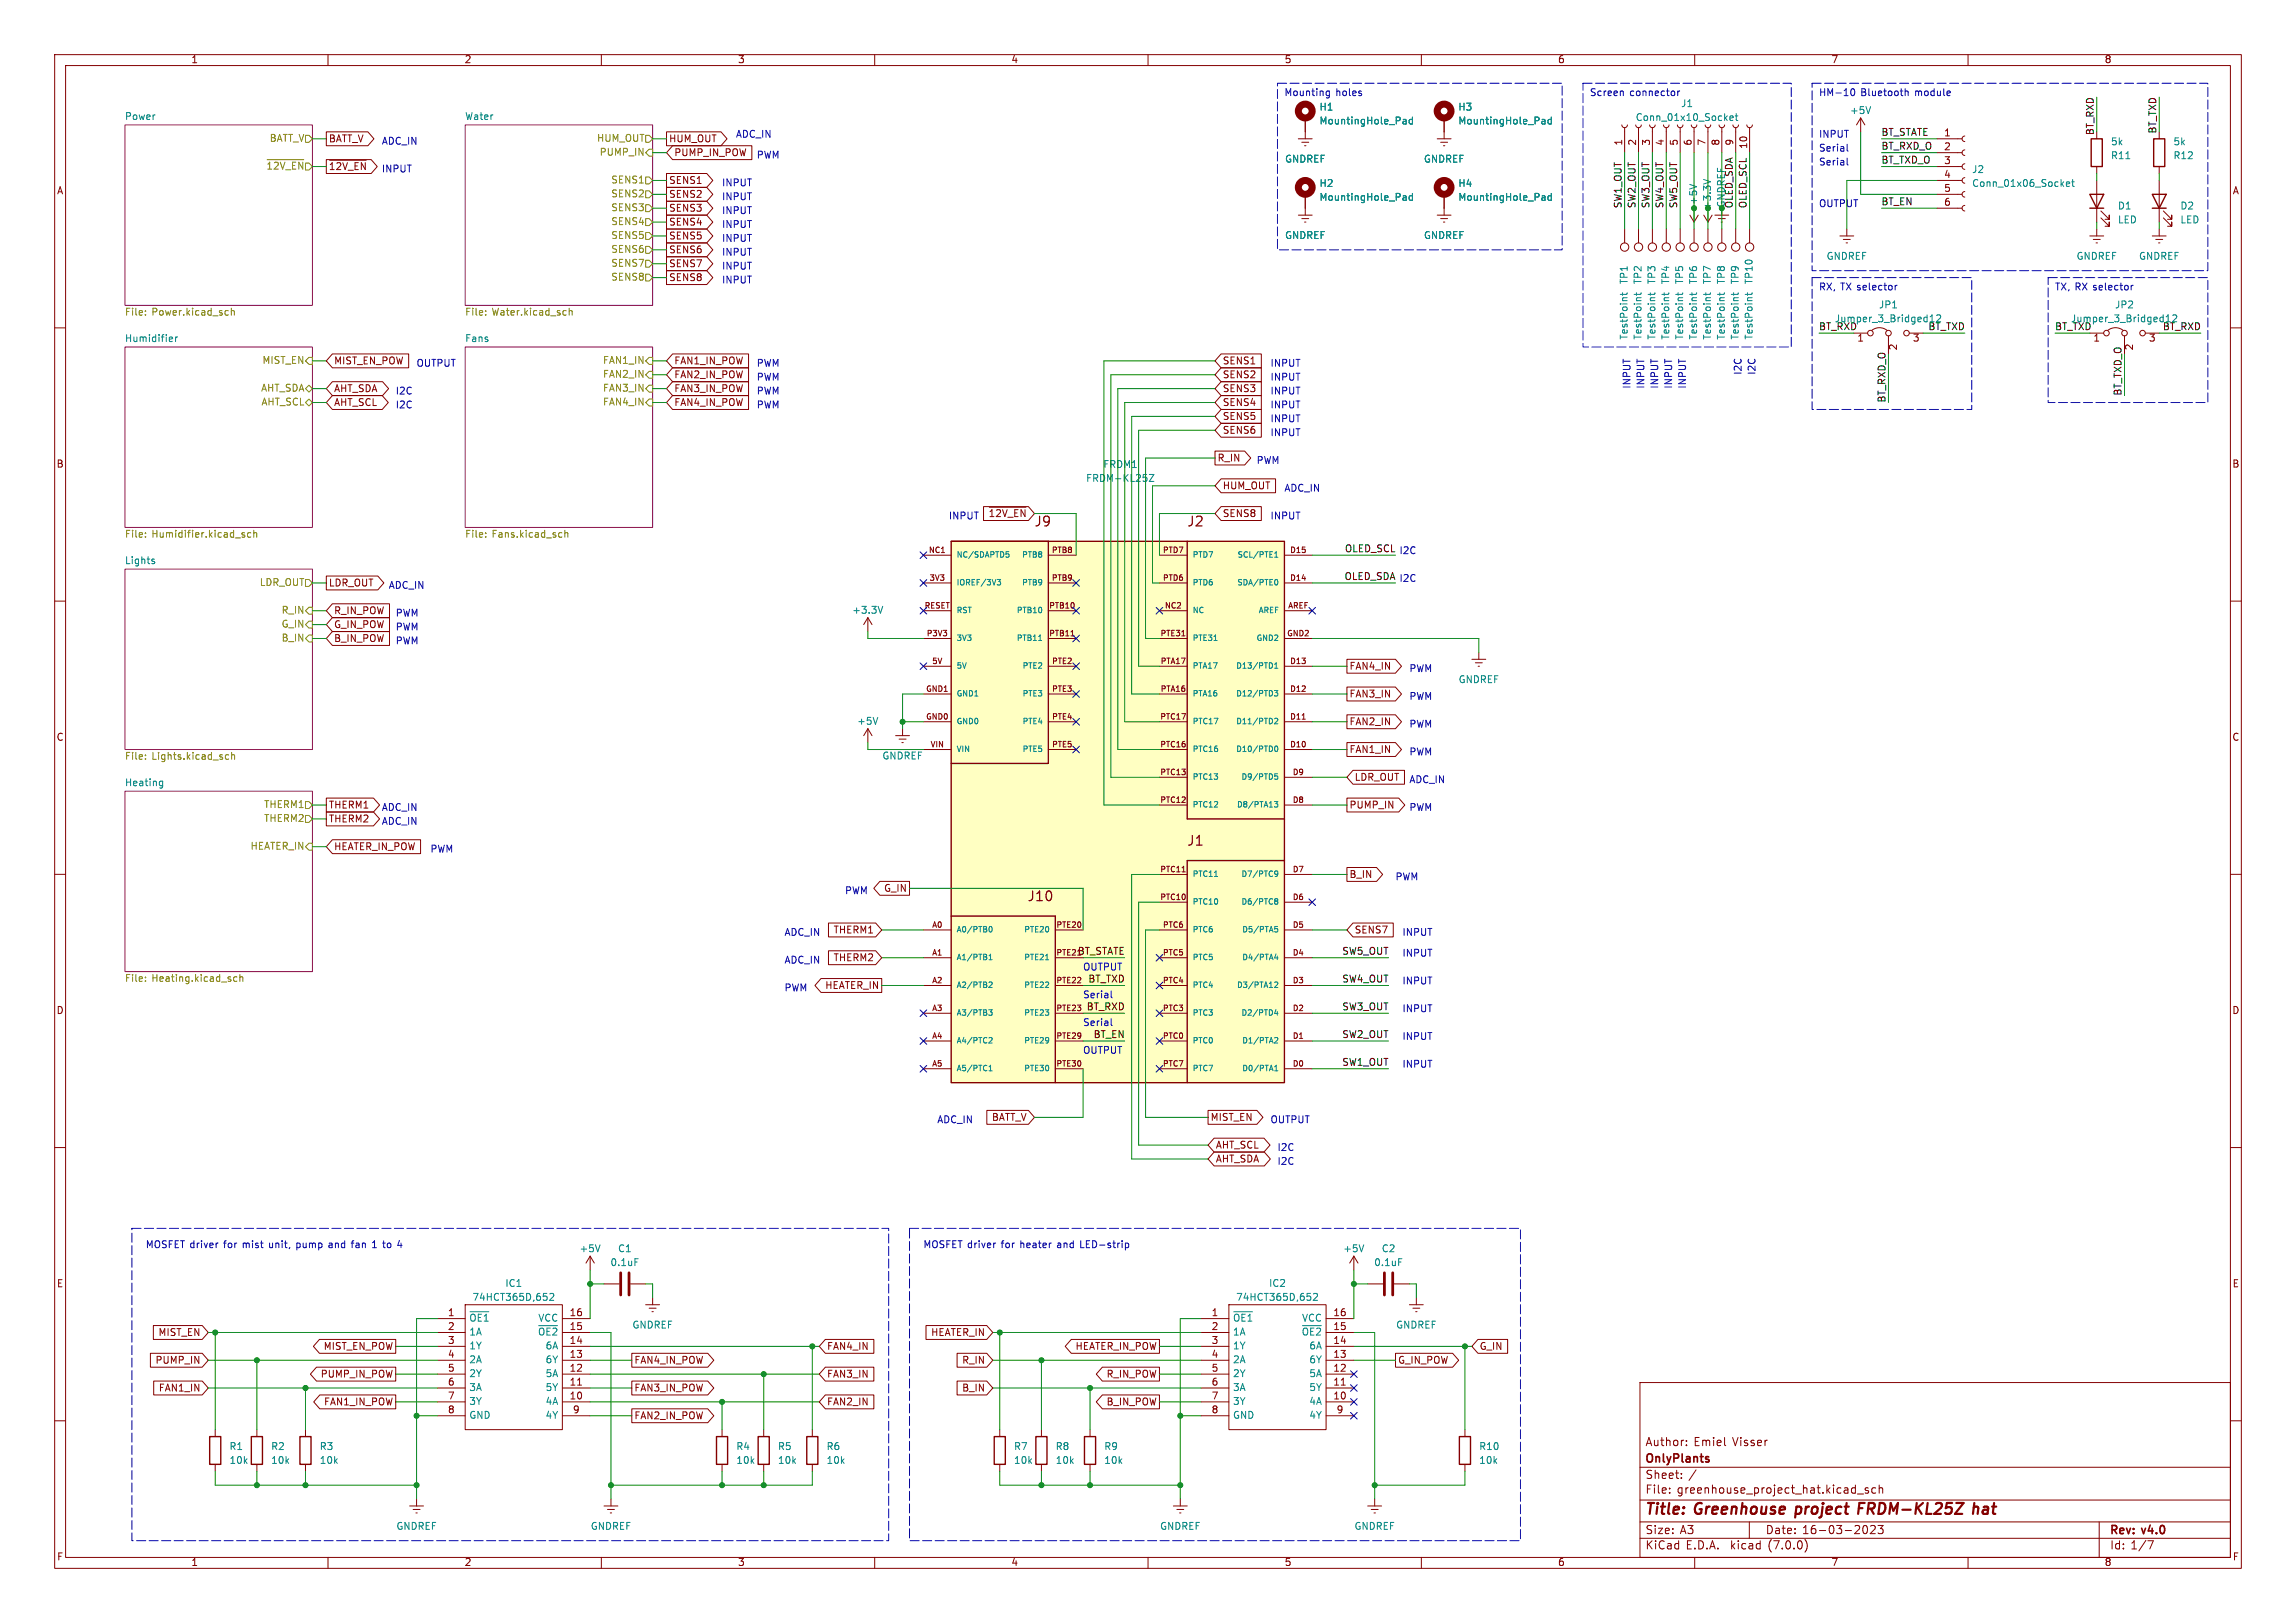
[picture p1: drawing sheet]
<svg xmlns="http://www.w3.org/2000/svg" width="420mm" height="297mm" viewBox="0 0 420 297" stroke-linecap="round" stroke-linejoin="round" font-family="sans-serif">
<defs><g id="words">
<g font-size="2.8" fill="#840000">
<text x="301" y="277.8">Title:</text>
<text x="310.1" y="277.8">Greenhouse</text>
<text x="329.2" y="277.8">project</text>
<text x="341.2" y="277.8">FRDM-KL25Z</text>
<text x="362.8" y="277.8">hat</text>
</g>
<g font-size="2.5" fill="#840000">
<text x="189.2" y="96.6">J9</text>
<text x="217.2" y="96.6">J2</text>
<text x="217.2" y="155">J1</text>
<text x="188" y="165.2">J10</text>
</g>
<g font-size="2.1" fill="#840000">
<text x="301" y="268.1">OnlyPlants</text>
<text x="301" y="264.9">Author:</text>
<text x="309.8" y="264.9">Emiel</text>
<text x="317" y="264.9">Visser</text>
<text x="301" y="273.6">File:</text>
<text x="301" y="270.9">Sheet:</text>
<text x="306.8" y="273.6">greenhouse_project_hat.kicad_sch</text>
<text x="308.9" y="270.9">/</text>
<text x="301" y="281">Size:</text>
<text x="307.3" y="281">A3</text>
<text x="323" y="281">Date:</text>
<text x="329.7" y="281">16-03-2023</text>
<text x="386" y="281.2">Rev:</text>
<text x="392" y="281.2">v4.0</text>
<text x="301" y="283.8">KiCad</text>
<text x="308.4" y="283.8">E.D.A.</text>
<text x="316.6" y="283.8">kicad</text>
<text x="323.6" y="283.8">(7.0.0)</text>
<text x="386" y="283.8">Id: 1/7</text>
</g>
<g font-size="1.8" fill="#840000">
<text x="35" y="11.8">1</text>
<text x="85" y="11.8">2</text>
<text x="135" y="11.8">3</text>
<text x="185" y="11.8">4</text>
<text x="235" y="11.8">5</text>
<text x="285" y="11.8">6</text>
<text x="335" y="11.8">7</text>
<text x="385" y="11.8">8</text>
<text x="60.2" y="26.3">BATT_V</text>
<text x="122.4" y="26.3">HUM_OUT</text>
<text x="123.3" y="28.9">PUMP_IN_POW</text>
<text x="296.9" y="26.7" transform="rotate(-90 296.9 26.7)">1</text>
<text x="299.5" y="26.7" transform="rotate(-90 299.5 26.7)">2</text>
<text x="302" y="26.7" transform="rotate(-90 302 26.7)">3</text>
<text x="304.5" y="26.7" transform="rotate(-90 304.5 26.7)">4</text>
<text x="307.1" y="26.7" transform="rotate(-90 307.1 26.7)">5</text>
<text x="309.6" y="26.7" transform="rotate(-90 309.6 26.7)">6</text>
<text x="312.2" y="26.7" transform="rotate(-90 312.2 26.7)">7</text>
<text x="314.7" y="26.7" transform="rotate(-90 314.7 26.7)">8</text>
<text x="317.2" y="26.7" transform="rotate(-90 317.2 26.7)">9</text>
<text x="319.8" y="27.3" transform="rotate(-90 319.8 27.3)">10</text>
<text x="355.6" y="25.1">1</text>
<text x="355.6" y="27.7">2</text>
<text x="10.4" y="35.8">A</text>
<text x="122.4" y="33.9">SENS1</text>
<text x="355.6" y="30.2">3</text>
<text x="355.6" y="32.8">4</text>
<text x="355.6" y="35.3">5</text>
<text x="408.4" y="35.8">A</text>
<text x="122.4" y="41.6">SENS4</text>
<text x="122.4" y="36.5">SENS2</text>
<text x="122.4" y="39">SENS3</text>
<text x="355.6" y="37.8">6</text>
<text x="122.4" y="46.6">SENS6</text>
<text x="122.4" y="44.1">SENS5</text>
<text x="122.4" y="51.7">SENS8</text>
<text x="122.4" y="49.2">SENS7</text>
<text x="339.7" y="62.9">1</text>
<text x="347.3" y="64.2" transform="rotate(-90 347.3 64.2)">2</text>
<text x="349.9" y="62.9">3</text>
<text x="382.9" y="62.9">1</text>
<text x="390.5" y="64.2" transform="rotate(-90 390.5 64.2)">2</text>
<text x="393" y="62.9">3</text>
<text x="61.1" y="67">MIST_EN_POW</text>
<text x="123.3" y="67">FAN1_IN_POW</text>
<text x="123.3" y="69.5">FAN2_IN_POW</text>
<text x="223.7" y="69.5">SENS2</text>
<text x="223.7" y="67">SENS1</text>
<text x="61.1" y="74.6">AHT_SCL</text>
<text x="61.1" y="72">AHT_SDA</text>
<text x="123.3" y="74.6">FAN4_IN_POW</text>
<text x="123.3" y="72">FAN3_IN_POW</text>
<text x="223.7" y="77.1">SENS5</text>
<text x="223.7" y="72">SENS3</text>
<text x="223.7" y="74.6">SENS4</text>
<text x="223.7" y="79.7">SENS6</text>
<text x="10.3" y="85.8">B</text>
<text x="222.7" y="84.7">R_IN</text>
<text x="223.7" y="89.8">HUM_OUT</text>
<text x="408.3" y="85.8">B</text>
<text x="180.7" y="95.5">~{12V_EN}</text>
<text x="223.7" y="94.9">SENS8</text>
<text x="60.2" y="107.6">LDR_OUT</text>
<text x="61.1" y="112.7">R_IN_POW</text>
<text x="61.1" y="117.8">B_IN_POW</text>
<text x="61.1" y="115.2">G_IN_POW</text>
<text x="246.9" y="122.8">FAN4_IN</text>
<text x="246.9" y="127.9">FAN3_IN</text>
<text x="10.3" y="135.8">C</text>
<text x="246.9" y="133">FAN2_IN</text>
<text x="408.3" y="135.8">C</text>
<text x="246.9" y="138.1">FAN1_IN</text>
<text x="247.8" y="143.2">LDR_OUT</text>
<text x="60.2" y="148.2">THERM1</text>
<text x="246.9" y="148.2">PUMP_IN</text>
<text x="60.2" y="150.8">THERM2</text>
<text x="61.1" y="155.9">HEATER_IN_POW</text>
<text x="246.9" y="160.9">B_IN</text>
<text x="161.6" y="163.5">G_IN</text>
<text x="152.4" y="171.1">THERM1</text>
<text x="247.8" y="171.1">SENS7</text>
<text x="152.4" y="176.2">THERM2</text>
<text x="10.3" y="185.8">D</text>
<text x="150.8" y="181.3">HEATER_IN</text>
<text x="408.3" y="185.8">D</text>
<text x="181.3" y="205.4">BATT_V</text>
<text x="221.5" y="205.4">MIST_EN</text>
<text x="222.4" y="210.5">AHT_SCL</text>
<text x="222.4" y="213">AHT_SDA</text>
<text x="10.4" y="235.8">E</text>
<text x="408.3" y="235.8">E</text>
<text x="28.9" y="244.8">MIST_EN</text>
<text x="81.9" y="241">1</text>
<text x="81.9" y="243.6">2</text>
<text x="104.1" y="243.6">15</text>
<text x="104.1" y="241">16</text>
<text x="170.2" y="244.8">HEATER_IN</text>
<text x="221.6" y="241">1</text>
<text x="221.6" y="243.6">2</text>
<text x="243.8" y="243.6">15</text>
<text x="243.8" y="241">16</text>
<text x="28.3" y="249.8">PUMP_IN</text>
<text x="59.1" y="247.3">MIST_EN_POW</text>
<text x="81.9" y="246.1">3</text>
<text x="81.9" y="248.7">4</text>
<text x="81.9" y="251.2">5</text>
<text x="104.1" y="251.2">12</text>
<text x="104.1" y="248.7">13</text>
<text x="104.1" y="246.1">14</text>
<text x="116" y="249.8">FAN4_IN_POW</text>
<text x="151.3" y="247.3">FAN4_IN</text>
<text x="175.9" y="249.8">R_IN</text>
<text x="196.6" y="247.3">HEATER_IN_POW</text>
<text x="221.6" y="246.1">3</text>
<text x="221.6" y="248.7">4</text>
<text x="221.6" y="251.2">5</text>
<text x="243.8" y="251.2">12</text>
<text x="243.8" y="248.7">13</text>
<text x="243.8" y="246.1">14</text>
<text x="255.7" y="249.8">G_IN_POW</text>
<text x="270.7" y="247.3">G_IN</text>
<text x="28.9" y="254.9">FAN1_IN</text>
<text x="58.5" y="252.4">PUMP_IN_POW</text>
<text x="59.1" y="257.5">FAN1_IN_POW</text>
<text x="81.9" y="253.7">6</text>
<text x="81.9" y="256.3">7</text>
<text x="104.1" y="256.3">10</text>
<text x="104.1" y="253.7">11</text>
<text x="116" y="254.9">FAN3_IN_POW</text>
<text x="151.3" y="257.5">FAN2_IN</text>
<text x="151.3" y="252.4">FAN3_IN</text>
<text x="175.9" y="254.9">B_IN</text>
<text x="202.3" y="257.5">B_IN_POW</text>
<text x="202.3" y="252.4">R_IN_POW</text>
<text x="221.6" y="253.7">6</text>
<text x="221.6" y="256.3">7</text>
<text x="243.8" y="256.3">10</text>
<text x="243.8" y="253.7">11</text>
<text x="81.9" y="258.8">8</text>
<text x="104.7" y="258.8">9</text>
<text x="116" y="260">FAN2_IN_POW</text>
<text x="221.6" y="258.8">8</text>
<text x="244.4" y="258.8">9</text>
<text x="10.4" y="285.8">F</text>
<text x="35" y="286.8">1</text>
<text x="85" y="286.8">2</text>
<text x="135" y="286.8">3</text>
<text x="185" y="286.8">4</text>
<text x="235" y="286.8">5</text>
<text x="285" y="286.8">6</text>
<text x="335" y="286.8">7</text>
<text x="385" y="286.8">8</text>
<text x="408.4" y="285.8">F</text>
</g>
<g font-size="1.8" fill="#0000c2">
<text x="234.9" y="17.8">Mounting</text>
<text x="244.4" y="17.8">holes</text>
<text x="290.8" y="17.8">Screen</text>
<text x="298.1" y="17.8">connector</text>
<text x="332.7" y="17.8">HM-10</text>
<text x="340.4" y="17.8">Bluetooth</text>
<text x="350.4" y="17.8">module</text>
<text x="69.8" y="26.7">ADC_IN</text>
<text x="134.6" y="25.4">ADC_IN</text>
<text x="138.4" y="29.2">PWM</text>
<text x="332.7" y="25.4">INPUT</text>
<text x="332.7" y="27.9">Serial</text>
<text x="60.2" y="32">~{12V_EN} INPUT</text>
<text x="132.1" y="34.3">INPUT</text>
<text x="332.7" y="30.5">Serial</text>
<text x="132.1" y="41.9">INPUT</text>
<text x="132.1" y="36.8">INPUT</text>
<text x="132.1" y="39.4">INPUT</text>
<text x="332.7" y="38.1">OUTPUT</text>
<text x="132.1" y="47">INPUT</text>
<text x="132.1" y="44.4">INPUT</text>
<text x="132.1" y="52.1">INPUT</text>
<text x="132.1" y="49.5">INPUT</text>
<text x="332.7" y="53.3">RX, TX selector</text>
<text x="375.9" y="53.3">TX, RX selector</text>
<text x="76.2" y="67.3">OUTPUT</text>
<text x="138.4" y="67.3">PWM</text>
<text x="138.4" y="69.8">PWM</text>
<text x="232.4" y="67.3">INPUT</text>
<text x="232.4" y="69.8">INPUT</text>
<text x="298.4" y="71.1" transform="rotate(-90 298.4 71.1)">INPUT</text>
<text x="301" y="71.1" transform="rotate(-90 301 71.1)">INPUT</text>
<text x="303.5" y="71.1" transform="rotate(-90 303.5 71.1)">INPUT</text>
<text x="306.1" y="71.1" transform="rotate(-90 306.1 71.1)">INPUT</text>
<text x="308.6" y="71.1" transform="rotate(-90 308.6 71.1)">INPUT</text>
<text x="318.8" y="68.6" transform="rotate(-90 318.8 68.6)">I2C</text>
<text x="321.3" y="68.6" transform="rotate(-90 321.3 68.6)">I2C</text>
<text x="72.4" y="72.4">I2C</text>
<text x="72.4" y="74.9">I2C</text>
<text x="138.4" y="72.4">PWM</text>
<text x="138.4" y="74.9">PWM</text>
<text x="232.4" y="74.9">INPUT</text>
<text x="232.4" y="72.4">INPUT</text>
<text x="232.4" y="77.5">INPUT</text>
<text x="232.4" y="80">INPUT</text>
<text x="229.9" y="85.1">PWM</text>
<text x="173.4" y="95.2">INPUT</text>
<text x="232.4" y="95.2">INPUT</text>
<text x="234.9" y="90.2">ADC_IN</text>
<text x="245.9" y="101.3">OLED_SCL I2C</text>
<text x="71.1" y="107.9">ADC_IN</text>
<text x="245.8" y="106.3">OLED_SDA I2C</text>
<text x="72.4" y="113">PWM</text>
<text x="72.4" y="115.6">PWM</text>
<text x="72.4" y="118.1">PWM</text>
<text x="257.8" y="123.2">PWM</text>
<text x="257.8" y="128.3">PWM</text>
<text x="257.8" y="133.3">PWM</text>
<text x="257.8" y="138.4">PWM</text>
<text x="257.8" y="143.5">ADC_IN</text>
<text x="69.8" y="148.6">ADC_IN</text>
<text x="257.8" y="148.6">PWM</text>
<text x="69.8" y="151.1">ADC_IN</text>
<text x="78.7" y="156.2">PWM</text>
<text x="255.3" y="161.3">PWM</text>
<text x="154.5" y="163.8">PWM</text>
<text x="143.5" y="171.4">ADC_IN</text>
<text x="256.5" y="171.4">INPUT</text>
<text x="143.5" y="176.5">ADC_IN</text>
<text x="198.1" y="177.8">OUTPUT</text>
<text x="256.5" y="175.3">INPUT</text>
<text x="143.5" y="181.6">PWM</text>
<text x="198.1" y="182.9">Serial</text>
<text x="256.5" y="185.4">INPUT</text>
<text x="256.5" y="180.3">INPUT</text>
<text x="198.1" y="188">Serial</text>
<text x="256.5" y="190.5">INPUT</text>
<text x="198.1" y="193">OUTPUT</text>
<text x="256.5" y="195.6">INPUT</text>
<text x="171.4" y="205.7">ADC_IN</text>
<text x="232.4" y="205.7">OUTPUT</text>
<text x="233.7" y="213.4">I2C</text>
<text x="233.7" y="210.8">I2C</text>
<text x="26.7" y="228.6">MOSFET driver</text>
<text x="41" y="228.6">for</text>
<text x="44.6" y="228.6">mist</text>
<text x="49.5" y="228.6">unit,</text>
<text x="54.6" y="228.6">pump</text>
<text x="60.7" y="228.6">and</text>
<text x="65" y="228.6">fan</text>
<text x="68.9" y="228.6">1 to</text>
<text x="73.8" y="228.6">4</text>
<text x="168.9" y="228.6">MOSFET driver</text>
<text x="183.3" y="228.6">for</text>
<text x="186.8" y="228.6">heater</text>
<text x="193.7" y="228.6">and</text>
<text x="198" y="228.6">LED-strip</text>
</g>
<g font-size="1.8" fill="#008484">
<text x="22.9" y="22.1">Power</text>
<text x="85.1" y="22.1">Water</text>
<text x="241.3" y="20.5">H1</text>
<text x="241.3" y="23.1">MountingHole_Pad</text>
<text x="266.7" y="20.5">H3</text>
<text x="266.7" y="23.1">MountingHole_Pad</text>
<text x="299.1" y="22.4">Conn_01x10_Socket</text>
<text x="307.5" y="19.9">J1</text>
<text x="338.4" y="21.1">+5V</text>
<text x="386.1" y="29.4">R11</text>
<text x="386.1" y="26.9">5k</text>
<text x="397.5" y="29.4">R12</text>
<text x="397.5" y="26.9">5k</text>
<text x="235" y="30">GNDREF</text>
<text x="241.3" y="34.5">H2</text>
<text x="260.4" y="30">GNDREF</text>
<text x="266.7" y="34.5">H4</text>
<text x="360.7" y="31.9">J2</text>
<text x="360.7" y="34.5">Conn_01x06_Socket</text>
<text x="241.3" y="37">MountingHole_Pad</text>
<text x="266.7" y="37">MountingHole_Pad</text>
<text x="310.7" y="37.6" transform="rotate(-90 310.7 37.6)">+5V</text>
<text x="387.4" y="38.6">D1</text>
<text x="387.4" y="41.1">LED</text>
<text x="398.8" y="38.6">D2</text>
<text x="398.8" y="41.1">LED</text>
<text x="235" y="44">GNDREF</text>
<text x="260.4" y="44">GNDREF</text>
<text x="334.1" y="47.8">GNDREF</text>
<text x="379.8" y="47.8">GNDREF</text>
<text x="391.2" y="47.8">GNDREF</text>
<text x="298" y="52.1" transform="rotate(-90 298 52.1)">TP1</text>
<text x="300.5" y="52.1" transform="rotate(-90 300.5 52.1)">TP2</text>
<text x="303.1" y="52.1" transform="rotate(-90 303.1 52.1)">TP3</text>
<text x="305.6" y="52.1" transform="rotate(-90 305.6 52.1)">TP4</text>
<text x="308.2" y="52.1" transform="rotate(-90 308.2 52.1)">TP5</text>
<text x="310.7" y="52.1" transform="rotate(-90 310.7 52.1)">TP6</text>
<text x="313.2" y="52.1" transform="rotate(-90 313.2 52.1)">TP7</text>
<text x="315.8" y="52.1" transform="rotate(-90 315.8 52.1)">TP8</text>
<text x="318.3" y="52.1" transform="rotate(-90 318.3 52.1)">TP9</text>
<text x="320.9" y="52.1" transform="rotate(-90 320.9 52.1)">TP10</text>
<text x="335.6" y="59.2">Jumper_3_Bridged12</text>
<text x="343.7" y="56.7">JP1</text>
<text x="378.8" y="59.2">Jumper_3_Bridged12</text>
<text x="386.8" y="56.7">JP2</text>
<text x="22.9" y="62.8">Humidifier</text>
<text x="85.1" y="62.8">Fans</text>
<text x="298" y="62.2" transform="rotate(-90 298 62.2)">TestPoint</text>
<text x="300.5" y="62.2" transform="rotate(-90 300.5 62.2)">TestPoint</text>
<text x="303.1" y="62.2" transform="rotate(-90 303.1 62.2)">TestPoint</text>
<text x="305.6" y="62.2" transform="rotate(-90 305.6 62.2)">TestPoint</text>
<text x="308.2" y="62.2" transform="rotate(-90 308.2 62.2)">TestPoint</text>
<text x="310.7" y="62.2" transform="rotate(-90 310.7 62.2)">TestPoint</text>
<text x="313.2" y="62.2" transform="rotate(-90 313.2 62.2)">TestPoint</text>
<text x="315.8" y="62.2" transform="rotate(-90 315.8 62.2)">TestPoint</text>
<text x="318.3" y="62.2" transform="rotate(-90 318.3 62.2)">TestPoint</text>
<text x="320.9" y="62.2" transform="rotate(-90 320.9 62.2)">TestPoint</text>
<text x="198.6" y="88.5">FRDM-KL25Z</text>
<text x="201.8" y="85.9">FRDM1</text>
<text x="22.9" y="103.4">Lights</text>
<text x="155.8" y="112.6">+3.3V</text>
<text x="266.8" y="125.3">GNDREF</text>
<text x="156.8" y="132.9">+5V</text>
<text x="161.3" y="139.3">GNDREF</text>
<text x="22.9" y="144.1">Heating</text>
<text x="106" y="229.4">+5V</text>
<text x="111.6" y="232">0.1uF</text>
<text x="113" y="229.4">C1</text>
<text x="245.7" y="229.4">+5V</text>
<text x="251.3" y="232">0.1uF</text>
<text x="252.7" y="229.4">C2</text>
<text x="86.4" y="238.3">74HCT365D,652</text>
<text x="92.4" y="235.8">IC1</text>
<text x="226.1" y="238.3">74HCT365D,652</text>
<text x="232.1" y="235.8">IC2</text>
<text x="85.9" y="242.7">~{OE1}</text>
<text x="85.9" y="244.7">1A</text>
<text x="98.3" y="245.3">~{OE2}</text>
<text x="98.4" y="242.1">VCC</text>
<text x="115.6" y="243.4">GNDREF</text>
<text x="225.6" y="242.7">~{OE1}</text>
<text x="225.6" y="244.7">1A</text>
<text x="238" y="245.3">~{OE2}</text>
<text x="238.1" y="242.1">VCC</text>
<text x="255.3" y="243.4">GNDREF</text>
<text x="85.9" y="247.2">1Y</text>
<text x="85.9" y="249.7">2A</text>
<text x="99.7" y="249.7">6Y</text>
<text x="99.7" y="247.2">6A</text>
<text x="225.6" y="247.2">1Y</text>
<text x="225.6" y="249.7">2A</text>
<text x="239.4" y="249.7">6Y</text>
<text x="239.4" y="247.2">6A</text>
<text x="85.9" y="252.3">2Y</text>
<text x="85.9" y="254.8">3A</text>
<text x="85.9" y="257.4">3Y</text>
<text x="99.7" y="257.4">4A</text>
<text x="99.7" y="254.8">5Y</text>
<text x="99.7" y="252.3">5A</text>
<text x="225.6" y="252.3">2Y</text>
<text x="225.6" y="254.8">3A</text>
<text x="225.6" y="257.4">3Y</text>
<text x="239.4" y="257.4">4A</text>
<text x="239.4" y="254.8">5Y</text>
<text x="239.4" y="252.3">5A</text>
<text x="85.9" y="259.9">GND</text>
<text x="99.7" y="259.9">4Y</text>
<text x="225.6" y="259.9">GND</text>
<text x="239.4" y="259.9">4Y</text>
<text x="41.9" y="265.6">R1</text>
<text x="41.9" y="268.2">10k</text>
<text x="49.5" y="265.6">R2</text>
<text x="49.5" y="268.2">10k</text>
<text x="58.4" y="265.6">R3</text>
<text x="58.4" y="268.2">10k</text>
<text x="134.6" y="265.6">R4</text>
<text x="134.6" y="268.2">10k</text>
<text x="142.2" y="265.6">R5</text>
<text x="142.2" y="268.2">10k</text>
<text x="151.1" y="265.6">R6</text>
<text x="151.1" y="268.2">10k</text>
<text x="185.4" y="265.6">R7</text>
<text x="185.4" y="268.2">10k</text>
<text x="193" y="265.6">R8</text>
<text x="193" y="268.2">10k</text>
<text x="201.9" y="265.6">R9</text>
<text x="201.9" y="268.2">10k</text>
<text x="270.5" y="265.6">R10</text>
<text x="270.5" y="268.2">10k</text>
<text x="72.4" y="280.2">GNDREF</text>
<text x="108" y="280.2">GNDREF</text>
<text x="212.1" y="280.2">GNDREF</text>
<text x="247.7" y="280.2">GNDREF</text>
</g>
<g font-size="1.8" fill="#848400">
<text x="49.2" y="26.2">BATT_V</text>
<text x="109.1" y="26.2">HUM_OUT</text>
<text x="109.6" y="28.8">PUMP_IN</text>
<text x="48.6" y="31.9">~{12V_EN}</text>
<text x="111.7" y="33.8">SENS1</text>
<text x="111.7" y="38.9">SENS3</text>
<text x="111.7" y="36.4">SENS2</text>
<text x="111.7" y="41.5">SENS4</text>
<text x="111.7" y="46.5">SENS6</text>
<text x="111.7" y="44">SENS5</text>
<text x="111.7" y="51.6">SENS8</text>
<text x="111.7" y="49.1">SENS7</text>
<text x="22.9" y="58.1">File:</text>
<text x="27.8" y="58.1">Power.kicad_sch</text>
<text x="85.1" y="58.1">File:</text>
<text x="90" y="58.1">Water.kicad_sch</text>
<text x="47.6" y="71.9">AHT_SDA</text>
<text x="47.9" y="66.9">MIST_EN</text>
<text x="110.2" y="69.4">FAN2_IN</text>
<text x="110.2" y="66.9">FAN1_IN</text>
<text x="110.2" y="71.9">FAN3_IN</text>
<text x="47.7" y="74.5">AHT_SCL</text>
<text x="110.2" y="74.5">FAN4_IN</text>
<text x="22.9" y="98.8">File:</text>
<text x="27.8" y="98.8">Humidifier.kicad_sch</text>
<text x="85.1" y="98.8">File:</text>
<text x="90" y="98.8">Fans.kicad_sch</text>
<text x="47.4" y="107.5">LDR_OUT</text>
<text x="51.4" y="112.6">R_IN</text>
<text x="51.4" y="115.1">G_IN</text>
<text x="51.4" y="117.7">B_IN</text>
<text x="22.9" y="139.4">File:</text>
<text x="27.8" y="139.4">Lights.kicad_sch</text>
<text x="48.2" y="148.1">THERM1</text>
<text x="45.7" y="155.8">HEATER_IN</text>
<text x="48.2" y="150.7">THERM2</text>
<text x="22.9" y="180">File:</text>
<text x="27.8" y="180">Heating.kicad_sch</text>
</g>
<g font-size="1.8">
<text x="344.2" y="25">BT_STATE</text>
<text x="344.2" y="27.6">BT_RXD_O</text>
<text x="383.2" y="24.9" transform="rotate(-90 383.2 24.9)">BT_RXD</text>
<text x="394.6" y="24.6" transform="rotate(-90 394.6 24.6)">BT_TXD</text>
<text x="344.2" y="30.1">BT_TXD_O</text>
<text x="296.8" y="38.1" transform="rotate(-90 296.8 38.1)">SW1_OUT</text>
<text x="299.4" y="38.1" transform="rotate(-90 299.4 38.1)">SW2_OUT</text>
<text x="301.9" y="38.1" transform="rotate(-90 301.9 38.1)">SW3_OUT</text>
<text x="304.4" y="38.1" transform="rotate(-90 304.4 38.1)">SW4_OUT</text>
<text x="307" y="38.1" transform="rotate(-90 307 38.1)">SW5_OUT</text>
<text x="317.1" y="38.1" transform="rotate(-90 317.1 38.1)">OLED_SDA</text>
<text x="319.7" y="38.1" transform="rotate(-90 319.7 38.1)">OLED_SCL</text>
<text x="344.2" y="37.7">BT_EN</text>
<text x="332.7" y="60.6">BT_RXD</text>
<text x="352.6" y="60.6">BT_TXD</text>
<text x="375.9" y="60.6">BT_TXD</text>
<text x="395.5" y="60.6">BT_RXD</text>
<text x="345.1" y="73.7" transform="rotate(-90 345.1 73.7)">BT_RXD_O</text>
<text x="388.3" y="72.4" transform="rotate(-90 388.3 72.4)">BT_TXD_O</text>
<text x="197" y="174.9">BT_STATE</text>
<text x="199" y="180">BT_TXD</text>
<text x="245.4" y="174.9">SW5_OUT</text>
<text x="245.4" y="180">SW4_OUT</text>
<text x="198.7" y="185.1">BT_RXD</text>
<text x="245.4" y="185.1">SW3_OUT</text>
<text x="199.9" y="190.2">BT_EN</text>
<text x="245.4" y="190.2">SW2_OUT</text>
<text x="245.4" y="195.2">SW1_OUT</text>
</g>
<g font-size="1.8" fill="#008400">
<text x="313.2" y="38.5" transform="rotate(-90 313.2 38.5)">+3.3V</text>
<text x="315.8" y="38" transform="rotate(-90 315.8 38)">GNDREF</text>
</g>
<g font-size="1.4" fill="#840000">
<text x="169.8" y="101.3">NC1</text>
<text x="192.3" y="101.3">PTB8</text>
<text x="212.7" y="101.3">PTD7</text>
<text x="235.9" y="101.3">D15</text>
<text x="170" y="106.4">3V3</text>
<text x="192.3" y="106.4">PTB9</text>
<text x="212.7" y="106.4">PTD6</text>
<text x="235.9" y="106.4">D14</text>
<text x="169.1" y="111.5">RESET</text>
<text x="191.9" y="111.5">PTB10</text>
<text x="213" y="111.5">NC2</text>
<text x="235.6" y="111.5">AREF</text>
<text x="169.5" y="116.6">P3V3</text>
<text x="191.9" y="116.6">PTB11</text>
<text x="212.2" y="116.6">PTE31</text>
<text x="235.4" y="116.6">GND2</text>
<text x="170.4" y="121.7">5V</text>
<text x="192.4" y="121.7">PTE2</text>
<text x="212.2" y="121.7">PTA17</text>
<text x="235.9" y="121.7">D13</text>
<text x="169.3" y="131.8">GND0</text>
<text x="169.3" y="126.7">GND1</text>
<text x="192.4" y="126.7">PTE3</text>
<text x="192.4" y="131.8">PTE4</text>
<text x="212.2" y="131.8">PTC17</text>
<text x="212.2" y="126.7">PTA16</text>
<text x="235.9" y="131.8">D11</text>
<text x="235.9" y="126.7">D12</text>
<text x="170.2" y="136.9">VIN</text>
<text x="192.4" y="136.9">PTE5</text>
<text x="212.2" y="136.9">PTC16</text>
<text x="235.9" y="136.9">D10</text>
<text x="212.2" y="142">PTC13</text>
<text x="236.4" y="142">D9</text>
<text x="212.2" y="147.1">PTC12</text>
<text x="236.4" y="147.1">D8</text>
<text x="212.2" y="159.8">PTC11</text>
<text x="236.4" y="159.8">D7</text>
<text x="212.2" y="164.8">PTC10</text>
<text x="236.4" y="164.8">D6</text>
<text x="170.4" y="169.9">A0</text>
<text x="193.2" y="169.9">PTE20</text>
<text x="212.7" y="169.9">PTC6</text>
<text x="236.4" y="169.9">D5</text>
<text x="170.4" y="175">A1</text>
<text x="193.2" y="175">PTE21</text>
<text x="212.7" y="175">PTC5</text>
<text x="236.4" y="175">D4</text>
<text x="170.4" y="180.1">A2</text>
<text x="170.4" y="185.2">A3</text>
<text x="193.2" y="180.1">PTE22</text>
<text x="193.2" y="185.2">PTE23</text>
<text x="212.7" y="185.2">PTC3</text>
<text x="212.7" y="180.1">PTC4</text>
<text x="236.4" y="185.2">D2</text>
<text x="236.4" y="180.1">D3</text>
<text x="170.4" y="190.2">A4</text>
<text x="193.2" y="190.2">PTE29</text>
<text x="212.7" y="190.2">PTC0</text>
<text x="236.4" y="190.2">D1</text>
<text x="170.4" y="195.3">A5</text>
<text x="193.2" y="195.3">PTE30</text>
<text x="212.7" y="195.3">PTC7</text>
<text x="236.4" y="195.3">D0</text>
</g>
<g font-size="1.4" fill="#008484">
<text x="175" y="107.4">IOREF/3V3</text>
<text x="175" y="102.3">NC/SDAPTD5</text>
<text x="186.8" y="102.3">PTB8</text>
<text x="186.8" y="107.4">PTB9</text>
<text x="218.2" y="107.4">PTD6</text>
<text x="218.2" y="102.3">PTD7</text>
<text x="226.2" y="107.4">SDA/PTE0</text>
<text x="226.2" y="102.3">SCL/PTE1</text>
<text x="175" y="112.5">RST</text>
<text x="185.8" y="112.5">PTB10</text>
<text x="218.2" y="112.5">NC</text>
<text x="230.1" y="112.5">AREF</text>
<text x="175" y="117.5">3V3</text>
<text x="185.8" y="117.5">PTB11</text>
<text x="218.2" y="117.5">PTE31</text>
<text x="229.7" y="117.5">GND2</text>
<text x="175" y="122.6">5V</text>
<text x="186.9" y="122.6">PTE2</text>
<text x="218.2" y="122.6">PTA17</text>
<text x="226" y="122.6">D13/PTD1</text>
<text x="175" y="127.7">GND1</text>
<text x="186.9" y="127.7">PTE3</text>
<text x="218.2" y="127.7">PTA16</text>
<text x="226" y="127.7">D12/PTD3</text>
<text x="175" y="132.8">GND0</text>
<text x="175" y="137.9">VIN</text>
<text x="186.9" y="132.8">PTE4</text>
<text x="186.9" y="137.9">PTE5</text>
<text x="218.2" y="137.9">PTC16</text>
<text x="218.2" y="132.8">PTC17</text>
<text x="226" y="137.9">D10/PTD0</text>
<text x="226" y="132.8">D11/PTD2</text>
<text x="218.2" y="142.9">PTC13</text>
<text x="226.9" y="142.9">D9/PTD5</text>
<text x="218.2" y="148">PTC12</text>
<text x="226.1" y="148">D8/PTA13</text>
<text x="218.2" y="160.7">PTC11</text>
<text x="226.9" y="160.7">D7/PTC9</text>
<text x="218.2" y="165.8">PTC10</text>
<text x="226.9" y="165.8">D6/PTC8</text>
<text x="175" y="170.9">A0/PTB0</text>
<text x="187.2" y="170.9">PTE20</text>
<text x="218.2" y="170.9">PTC6</text>
<text x="227.1" y="170.9">D5/PTA5</text>
<text x="175" y="176">A1/PTB1</text>
<text x="187.2" y="176">PTE21</text>
<text x="218.2" y="176">PTC5</text>
<text x="227.1" y="176">D4/PTA4</text>
<text x="175" y="181">A2/PTB2</text>
<text x="187.2" y="181">PTE22</text>
<text x="218.2" y="181">PTC4</text>
<text x="226.1" y="181">D3/PTA12</text>
<text x="175" y="186.1">A3/PTB3</text>
<text x="175" y="191.2">A4/PTC2</text>
<text x="187.2" y="186.1">PTE23</text>
<text x="187.2" y="191.2">PTE29</text>
<text x="218.2" y="191.2">PTC0</text>
<text x="218.2" y="186.1">PTC3</text>
<text x="226.9" y="186.1">D2/PTD4</text>
<text x="227.1" y="191.2">D1/PTA2</text>
<text x="175" y="196.3">A5/PTC1</text>
<text x="187.2" y="196.3">PTE30</text>
<text x="218.2" y="196.3">PTC7</text>
<text x="227.1" y="196.3">D0/PTA1</text>
</g>
</g></defs>
<g fill="none" stroke="#840000" stroke-width=".18">
<path d="M10 10h400v277h-400zM12 12h396v273h-396zM60 10v2M110 10v2M160 10v2M210 10v2M260 10v2M310 10v2M360 10v2M59.7 29.2h8.2l1.1 1.3-1.1 1.3h-8.2zM59.7 24.1h7.6l1.1 1.3-1.1 1.3h-7.6zM60.3 29.3h6.7"/>
<path d="M60.7 29.9l.1-.1v1.2M61.6 29.9l.2-.1 .5 .1M62.7 29.8l.4 1.2 .5-1.2M65.5 29.8h-.6v1.2M66.8 29.8v1.2l-.7-1.2v1.2M121.9 39.4h7.4l1.1 1.2-1.1 1.3h-7.4zM121.9 31.8h7.4l1.1 1.2-1.1 1.3h-7.4zM121.9 24.1h10l1.1 1.3-1.1 1.3h-10zM121.9 34.3h7.4l1.1 1.3-1.1 1.2h-7.4zM121.9 36.8h7.4l1.1 1.3-1.1 1.3h-7.4zM123 26.7h14.5v2.5h-14.5l-1.1-1.3zM237.5 39.4h2.5"/>
<path d="M237.5 25.4h2.5M238.1 26h1.3M238.6 26.7h.3M238.8 21.6v3.8M238.8 35.6v3.8M262.9 39.4h2.5M262.9 25.4h2.5M263.5 26h1.3M264 26.7h.3M264.2 21.6v3.8M264.2 35.6v3.8M296.7 22.9l.1 .3 .4 .2 .3-.2 .2-.3"/>
<path d="M297.2 23.4v4.5M299.2 22.9l.1 .3 .4 .2 .4-.2 .1-.3M299.7 23.4v4.5M301.8 22.9l.1 .3 .3 .2 .4-.2 .2-.3M302.3 23.4v4.5M304.3 22.9l.1 .3 .4 .2 .4-.2 .1-.3M304.8 23.4v4.5M306.8 22.9l.2 .3 .3 .2 .4-.2 .1-.3M307.3 23.4v4.5M309.1 39.4l.8 1.2M309.4 22.9l.1 .3 .4 .2 .3-.2 .2-.3M309.9 23.4v4.5"/>
<path d="M309.9 38.1v2.5M310.6 39.4l-.7 1.2M311.7 39.4l.7 1.2M311.9 22.9l.1 .3 .4 .2 .4-.2 .1-.3M312.4 23.4v4.5M312.4 38.1v2.5M313.2 39.4l-.8 1.2M313.7 39.4h2.5M314.5 22.9l.1 .3 .3 .2 .4-.2 .2-.3M315 23.4v4.5M315 38.1v1.3M317 22.9l.1 .3 .4 .2 .4-.2 .1-.3"/>
<path d="M317.5 23.4v4.5M319.5 22.9l.2 .3 .3 .2 .4-.2 .1-.3M320 23.4v4.5M340.4 21.6l-.8 1.3M340.4 21.6v2.5M340.4 21.6l.7 1.3M354.3 25.4h4.6M354.3 38.1h4.6M354.3 35.6h4.6M354.3 33h4.6M354.3 30.5h4.6M354.3 27.9h4.6"/>
<path d="M359.4 37.6l-.3 .1-.2 .4 .1 .4 .4 .1M359.4 35.1l-.3 .1-.2 .3 .1 .4 .4 .2M359.4 32.5l-.3 .1-.2 .4 .1 .4 .4 .1M359.4 30l-.3 .1-.2 .4 .1 .3 .4 .2M359.4 27.4l-.3 .2-.2 .3 .1 .4 .4 .1M359.4 24.9l-.3 .1-.2 .4 .1 .4 .4 .1M383.5 24.1v1.3M383.5 30.5v1.3M383.5 33v7.6M384.3 39.9l1.5 1.5v-.8v.8h-.7M384.3 38.6l1.5 1.5v-.7v.7h-.7M395 24.1v1.3"/>
<path d="M395 30.5v1.3M395 33v7.6M395.7 39.9l1.6 1.5v-.8v.8h-.8M395.7 38.6l1.6 1.5v-.7v.7h-.8M10 60h2M121.9 49.5h7.4l1.1 1.3-1.1 1.3h-7.4zM121.9 44.4h7.4l1.1 1.3-1.1 1.3h-7.4zM121.9 47h7.4l1.1 1.3-1.1 1.2h-7.4zM121.9 41.9h7.4l1.1 1.3-1.1 1.3h-7.4zM238.1 40h1.3M238.6 40.6h.3M263.5 40h1.3"/>
<path d="M264 40.6h.3M297.2 41.9v2.6M299.7 41.9v2.6M302.3 41.9v2.6M304.8 41.9v2.6M307.3 41.9v2.6M309.9 41.9v2.6M312.4 41.9v2.6M314.3 40h1.3M314.8 40.6h.3M315 41.9v2.6M317.5 41.9v2.6"/>
<path d="M320 41.9v2.6M336.5 43.2h2.6M337.2 43.8h1.3M337.7 44.5h.2M337.8 41.9v1.3M382.3 43.2h2.5M382.9 43.8h1.3M383.4 44.5h.3M383.5 41.9v1.3M393.7 43.2h2.5M394.3 43.8h1.3M394.8 44.5h.3"/>
<path d="M395 41.9v1.3M408 60h2M60.8 64.8h14v2.5h-14l-1.1-1.3zM60.8 72.4h9.1l1.1 1.3-1.1 1.2h-9.1l-1.1-1.2zM60.8 69.8h9.2l1.1 1.3-1.1 1.3h-9.2l-1.1-1.3zM123 72.4h13.9v2.5h-13.9l-1.1-1.2zM123 64.8h13.9v2.5h-13.9l-1.1-1.3zM123 67.3h13.9v2.6h-13.9l-1.1-1.3zM123 69.8h13.9v2.6h-13.9l-1.1-1.3zM223.4 77.5h7.3v2.5h-7.3l-1.2-1.3zM223.4 74.9h7.3v2.6h-7.3l-1.2-1.3zM223.4 67.3h7.3v2.6h-7.3l-1.2-1.3z"/>
<path d="M223.4 69.8h7.3v2.6h-7.3l-1.2-1.3zM223.4 64.8h7.3v2.5h-7.3l-1.2-1.3zM223.4 72.4h7.3v2.5h-7.3l-1.2-1.2zM339.1 61h2.5M342.4 60.5a2.26 2.26 0 0 1 2.8 0M345.4 61.5v3.3M349.2 61h2.6M382.3 61h2.5M385.6 60.5a2.26 2.26 0 0 1 2.8 0M388.6 61.5v3.3M392.4 61h2.6M179.9 92.7h8.2l1.1 1.3-1.1 1.3h-8.2z"/>
<path d="M181 92.8h6.7M181.1 93.6l.4-.3v1.2M182.3 93.4l.5-.1 .2 .3M183.4 93.3l.4 1.2 .4-1.2M186.2 93.3h-.6v1.2M187.5 93.3v1.2l-.7-1.2v1.2M222.2 82.5h5.5l1.1 1.3-1.1 1.3h-5.5zM223.4 87.6h9.9v2.6h-9.9l-1.2-1.3zM223.4 92.7h7.3v2.6h-7.3l-1.2-1.3zM10 110h2M59.7 105.4h9.4l1.1 1.3-1.1 1.3h-9.4zM60.8 110.5h10.4v2.5h-10.4l-1.1-1.2z"/>
<path d="M60.8 115.6h10.4v2.5h-10.4l-1.1-1.3zM60.8 113h10.4v2.6h-10.4l-1.1-1.3zM158.7 113v2.6M158.7 113l-.7 1.3M158.7 113l.8 1.3M168.9 106.7h5.1M168.9 111.8h5.1M168.9 101.6h5.1M168.9 116.8h5.1M191.8 106.7h5M191.8 111.8h5M191.8 101.6h5"/>
<path d="M191.8 116.8h5M195.9 116.4h.6M212.1 106.7h5.1M212.1 111.8h5.1M212.1 101.6h5.1M212.1 116.8h5.1M234.9 106.7h5.1M234.9 111.8h5.1M234.9 101.6h5.1M234.9 116.8h5.1M270.5 119.4v1.3M408 110h2"/>
<path d="M158.7 133.4l-.7 1.2M158.7 133.4v2.5M158.7 133.4l.8 1.2M163.8 134.6h2.6M164.5 135.3h1.2M165 135.9h.2M165.1 133.4v1.2M168.9 121.9h5.1M168.9 137.2h5.1M168.9 132.1h5.1M168.9 127h5.1M191.8 121.9h5"/>
<path d="M191.8 137.2h5M191.8 132.1h5M191.8 127h5M212.1 121.9h5.1M212.1 137.2h5.1M212.1 132.1h5.1M212.1 127h5.1M234.9 121.9h5.1M234.9 137.2h5.1M234.9 132.1h5.1M234.9 127h5.1M238.2 131.6h.6"/>
<path d="M246.4 120.6h8.9l1.1 1.3-1.1 1.3h-8.9zM246.4 125.7h8.9l1.1 1.3-1.1 1.3h-8.9zM246.4 135.9h8.9l1.1 1.3-1.1 1.2h-8.9zM246.4 130.8h8.9l1.1 1.3-1.1 1.3h-8.9zM269.2 120.7h2.6M269.9 121.3h1.2M270.4 121.9h.2M10 160h2M59.7 146h8.6l1.1 1.3-1.1 1.3h-8.6zM59.7 148.6h8.6l1.1 1.3-1.1 1.2h-8.6zM60.8 153.7h16.1v2.5h-16.1l-1.1-1.3zM212.1 147.3h5.1"/>
<path d="M212.1 142.2h5.1M216.2 159.5h.6M234.9 147.3h5.1M234.9 142.2h5.1M246.4 146h9.5l1.1 1.3-1.1 1.3h-9.5zM246.4 158.7h5.4l1.1 1.3-1.1 1.3h-5.4zM247.5 141h9.4v2.5h-9.4l-1.1-1.3zM408 160h2M150.2 179.1h11.1v2.5h-11.1l-1.1-1.3zM151.5 168.9h8.7l1.1 1.3-1.1 1.3h-8.7zM151.5 174h8.7l1.1 1.3-1.1 1.2h-8.7zM160.9 161.3h5.5v2.5h-5.5l-1.1-1.2z"/>
<path d="M168.9 170.2h5.1M168.9 175.3h5.1M193 170.2h5.1M193 175.3h5.1M212.1 160h5.1M212.1 170.2h5.1M212.1 175.3h5.1M212.1 165.1h5.1M234.9 160h5.1M234.9 170.2h5.1M234.9 175.3h5.1M234.9 165.1h5.1"/>
<path d="M247.5 168.9h7.4v2.6h-7.4l-1.1-1.3zM168.9 180.3h5.1M168.9 185.4h5.1M168.9 190.5h5.1M168.9 195.6h5.1M193 180.3h5.1M193 185.4h5.1M193 190.5h5.1M193 195.6h5.1M212.1 180.3h5.1M212.1 185.4h5.1M212.1 190.5h5.1"/>
<path d="M212.1 195.6h5.1M234.9 180.3h5.1M234.9 185.4h5.1M234.9 190.5h5.1M234.9 195.6h5.1M10 210h2M180.5 203.2h7.6l1.1 1.3-1.1 1.2h-7.6zM221 203.2h8.9l1.1 1.3-1.1 1.2h-8.9zM222.1 208.3h9.1l1.1 1.3-1.1 1.2h-9.1l-1.1-1.2zM222.1 210.8h9.2l1.1 1.3-1.1 1.3h-9.2l-1.1-1.3zM408 210h2M85.1 238.8h17.8v22.8h-17.8z"/>
<path d="M107.9 229.9l-.7 1.2M107.9 229.9v2.5M107.9 229.9l.8 1.2M110.5 234.9h2.8M115.3 234.9h2.8M118.1 238.8h2.5M118.7 239.4h1.3M119.4 237.5v1.3M224.8 238.8h17.8v22.8h-17.8zM247.6 229.9l-.7 1.2M247.6 229.9v2.5M247.6 229.9l.8 1.2"/>
<path d="M250.2 234.9h2.8M255 234.9h2.8M257.8 238.8h2.5M258.4 239.4h1.3M259.1 237.5v1.3M10 260h2M27.5 247.6h9.5l1.1 1.3-1.1 1.3h-9.5zM28.1 242.6h8.9l1.1 1.2-1.1 1.3h-8.9zM28.1 252.7h8.9l1.1 1.3-1.1 1.3h-8.9zM57.9 250.2h14.5v2.5h-14.5l-1.1-1.2zM58.4 245.1h14v2.6h-14l-1.1-1.3zM58.5 255.3h13.9v2.5h-13.9l-1.1-1.3z"/>
<path d="M80 241.3h5.1M80 256.5h5.1M80 254h5.1M80 251.5h5.1M80 248.9h5.1M80 246.4h5.1M80 243.8h5.1M80 259.1h5.1M102.9 241.3h5M102.9 256.5h5M102.9 254h5M102.9 251.5h5"/>
<path d="M102.9 248.9h5M102.9 246.4h5M102.9 243.8h5M102.9 259.1h5M105.7 253.5h.7M115.6 252.7h13.9l1.1 1.3-1.1 1.3h-13.9zM115.6 247.6h13.9l1.1 1.3-1.1 1.3h-13.9zM115.6 257.8h13.9l1.1 1.3-1.1 1.3h-13.9zM119.3 240h.2M151 245.1h8.8v2.6h-8.8l-1.1-1.3zM151 255.3h8.8v2.5h-8.8l-1.1-1.3zM151 250.2h8.8v2.5h-8.8l-1.1-1.2z"/>
<path d="M169.4 242.6h11.1l1.1 1.2-1.1 1.3h-11.1zM175.1 252.7h5.4l1.1 1.3-1.1 1.3h-5.4zM175.1 247.6h5.4l1.1 1.3-1.1 1.3h-5.4zM196 245.1h16.1v2.6h-16.1l-1.2-1.3zM201.6 255.3h10.5v2.5h-10.5l-1.1-1.3zM201.6 250.2h10.5v2.5h-10.5l-1.1-1.2zM219.7 241.3h5.1M219.7 256.5h5.1M219.7 254h5.1M219.7 251.5h5.1M219.7 248.9h5.1M219.7 246.4h5.1"/>
<path d="M219.7 243.8h5.1M219.7 259.1h5.1M242.6 241.3h5M242.6 256.5h5M242.6 254h5M242.6 251.5h5M242.6 248.9h5M242.6 246.4h5M242.6 243.8h5M242.6 259.1h5M245.4 253.5h.7M255.3 247.6h10.4l1.1 1.3-1.1 1.3h-10.4z"/>
<path d="M259 240h.2M270.4 245.1h5.4v2.6h-5.4l-1.2-1.3zM300 253h108v32h-108zM408 260h2M39.4 261.6v1.3M39.4 268v1.2M47 261.6v1.3M47 268v1.2M55.9 261.6v1.3M55.9 268v1.2M74.9 275.6h2.6M75.6 276.2h1.2"/>
<path d="M76.1 276.9h.2M76.2 274.3v1.3M110.5 275.6h2.5M111.1 276.2h1.3M111.6 276.9h.3M111.8 274.3v1.3M132.1 261.6v1.3M132.1 268v1.2M139.7 261.6v1.3M139.7 268v1.2M148.6 261.6v1.3M148.6 268v1.2"/>
<path d="M182.9 261.6v1.3M182.9 268v1.2M190.5 261.6v1.3M190.5 268v1.2M199.4 261.6v1.3M199.4 268v1.2M214.6 275.6h2.6M215.3 276.2h1.2M215.8 276.9h.2M215.9 274.3v1.3M250.2 275.6h2.5M250.8 276.2h1.3"/>
<path d="M251.3 276.9h.3M251.5 274.3v1.3M268 261.6v1.3M268 268v1.2M300 278.5h108M300 274.5h108M300 268.5h108M305.4 273.1v.2M305.4 272.3v.2M307.6 270.4v.2M307.6 269.6v.2M308.5 264.4v.2"/>
<path d="M308.5 263.6v.2M315.5 264.5l.2 .1M320 278.5v3M339.7 273.4h1.2M341 279.2h.1a.8 .8 0 0 1 .5 .7 .8 .8 0 0 1-.5 .8l-.1-.1M341.7 272.3h-.3l-.2 .2v.2l.5 .1v.4h-.5M342.2 279.3l.5-.1 .3 .1v.3l-.9 1.1h.9M343.1 272.3h-.4l-.3 .2v.5l.1 .2h.6M343.5 279.2h1l-.5 .5 .4 .2v.6l-.2 .2h-.5l-.2-.2M343.7 272.4l.3-.1h.3l.1 1M343.7 271.8v1.5M384 278.5v6.5"/>
<path d="M60 285v2M110 285v2M160 285v2M210 285v2M260 285v2M300 281.5h108M310 285v2M330.2 281.8a1.74 1.74 0 0 1 0 2.2M360 285v2M393.9 282l-.7 1.5"/>
<circle cx="297.2" cy="45.2" r=".76"/>
<circle cx="299.7" cy="45.2" r=".76"/>
<circle cx="302.3" cy="45.2" r=".76"/>
<circle cx="304.8" cy="45.2" r=".76"/>
<circle cx="307.3" cy="45.2" r=".76"/>
<circle cx="309.9" cy="45.2" r=".76"/>
<circle cx="312.4" cy="45.2" r=".76"/>
<circle cx="315" cy="45.2" r=".76"/>
<circle cx="317.5" cy="45.2" r=".76"/>
<circle cx="320" cy="45.2" r=".76"/>
<circle cx="342.1" cy="61" r=".51"/>
<circle cx="345.4" cy="61" r=".51"/>
<circle cx="348.7" cy="61" r=".51"/>
<circle cx="385.3" cy="61" r=".51"/>
<circle cx="388.6" cy="61" r=".51"/>
<circle cx="391.9" cy="61" r=".51"/>
</g>
<path d="M340 276h.7M341.1 275h-1l-.2 2M361 275.9a.49 .49 0 0 1 .9 .1l-.1 1M361.1 275l-.2 2" fill="none" stroke="#840000" stroke-width=".4"/>
<path d="M312.4 267.1l.2 .2-.2 .3M312.4 266.6h.2" fill="none" stroke="#840000" stroke-width=".3"/>
<g fill="#fff" stroke="#fff" stroke-width=".18">
<path d="M22.9 104.1h34.2v33.1h-34.2z"/>
<path d="M85.1 63.5h34.3v33h-34.3z"/>
<path d="M22.9 22.9h34.2v33h-34.2z"/>
<path d="M22.9 63.5h34.2v33h-34.2z"/>
<path d="M22.9 144.8h34.2v33h-34.2z"/>
<path d="M85.1 22.9h34.3v33h-34.3z"/>
</g>
<path d="M22.9 22.9h34.2v33h-34.2zM85.1 22.9h34.3v33h-34.3zM22.9 63.5h34.2v33h-34.2zM85.1 63.5h34.3v33h-34.3zM22.9 104.1h34.2v33.1h-34.2zM22.9 144.8h34.2v33h-34.2z" fill="none" stroke="#840084" stroke-width=".18"/>
<g fill="none" stroke="#848400" stroke-width=".18">
<path d="M48.9 29.2h6.7M49 30l.3-.3v1.2M50.2 29.8l.5-.1 .2 .3M51.3 29.7l.4 1.2 .4-1.2M54.1 29.7h-.6v1.2M55.4 29.7v1.2l-.7-1.2v1.2M55.9 24.8h.6l.6 .6-.6 .6h-.6zM55.9 29.8h.6l.6 .7-.6 .6h-.6zM118.1 37.5h.6l.7 .6-.7 .6h-.6zM118.1 34.9h.6l.7 .7-.7 .6h-.6zM118.1 32.4h.6l.7 .6-.7 .7h-.6zM118.1 27.9l.6-.6h.7v1.3h-.7z"/>
<path d="M118.1 24.8h.6l.7 .6-.7 .6h-.6zM26.6 57.6v.1M26.6 56.9v.1M41.6 56.8l.2 .1M41.8 57.6l-.2 .1M42.3 56.4v1.3M42.3 56.9l.2-.1 .3 .1 .1 .8M88.8 57.6v.1M88.8 56.9v.1M104.1 56.9l.2-.1 .3 .1 .1 .8M104.1 56.4v1.3M118.1 45.1h.6l.7 .6-.7 .7h-.6z"/>
<path d="M118.1 40h.6l.7 .6-.7 .7h-.6zM118.1 50.2h.6l.7 .6-.7 .6h-.6zM118.1 47.6h.6l.7 .7-.7 .6h-.6zM118.1 42.5h.6l.7 .7-.7 .6h-.6zM55.9 66l.6-.6h.6v1.3h-.6zM55.9 71.1l.6-.6 .6 .6-.6 .7zM55.9 73.7l.6-.7 .6 .7-.6 .6zM118.1 66l.6-.6h.7v1.3h-.7zM118.1 71.1l.6-.6h.7v1.3h-.7zM118.7 67.9h.7v1.3h-.7l-.6-.6zM118.7 73h.7v1.3h-.7l-.6-.6zM26.6 98.2v.1"/>
<path d="M26.6 97.5v.1M44.6 97.9l.2 .2-.2 .2M44.6 97.5h.1M45.9 97.5h-.4l-.2 .2 .1 .6h.5M46.4 97.6l.2-.1h.3l.1 .8M46.4 97v1.3M88.8 98.2v.1M88.8 97.5v.1M103.3 97v1.3M103.3 97.6l.2-.1h.3l.1 .8M55.9 111.8l.6-.7h.6v1.3h-.6zM55.9 116.8l.6-.6h.6v1.3h-.6z"/>
<path d="M55.9 106h.6l.6 .7-.6 .6h-.6zM56.5 113.7h.6v1.2h-.6l-.6-.6zM26.6 138.8v.2M26.6 138.2v.1M41.3 138.9h.5M41.3 138.2h.5M42.4 138.2l.2-.1 .3 .1v.8M42.4 137.7v1.3M55.9 146.7h.6l.6 .6-.6 .7h-.6zM55.9 149.2h.6l.6 .7-.6 .6h-.6zM56.5 154.3h.6v1.3h-.6l-.6-.7zM26.6 179.5v.1"/>
<path d="M26.6 178.8v.1M42.7 179.4l.3 .2 .3-.1M43.3 178.8l-.3-.1-.3 .3M43.9 178.9l.2-.2 .3 .1v.8M43.9 178.3v1.3"/>
</g>
<g fill="none" stroke="#008484" stroke-width=".18">
<path d="M342.2 19.5l-.4 1.3M256.8 21.8l.4 .1v.8M256.8 35.8l.4 .1v.8M257.2 22.6l-.4 .1M257.2 22.1l-.4 .1M257.2 36.6l-.4 .1M257.2 36.1l-.4 .1M258.4 21.9l-.4-.1-.2 .3 .1 .5h.5M258.4 21.4v1.3M258.4 35.4v1.3M258.4 35.9l-.4-.1-.2 .3 .1 .5h.5M282.2 21.8l.4 .1v.8"/>
<path d="M282.2 35.8l.4 .1v.8M282.6 22.6l-.4 .1M282.6 22.1l-.4 .1M282.6 36.6l-.4 .1M282.6 36.1l-.4 .1M283.8 21.9l-.4-.1-.2 .3 .1 .5h.5M283.8 35.9l-.4-.1-.2 .3 .1 .5h.5M283.8 21.4v1.3M283.8 35.4v1.3M309.1 33.7l1.2 .5M311.6 32.8l1.3 .5M316.4 21.6l.6-.1v-.2l-.4-.1-.2 .2 .1 .6h.5"/>
<path d="M317.4 21.2h.5M317.6 20.8v1.1l.3 .2M378 33.7l.6-.1-.1-.3h-.3l-.2 .2v.6h.5M379 33.3h.4M379.1 32.9v1l.3 .2M296.8 53.6v.5M297.6 53.6l-.1 .3h-1.1M299.3 53.6v.5M300.2 53.6l-.2 .3h-1.1M301.9 53.6v.5M302.7 53.6l-.2 .3h-1M304.4 53.6v.5"/>
<path d="M305.3 53.6l-.2 .3h-1.1M307 53.6v.5M307.8 53.6l-.2 .3h-1.1M309.5 53.6v.5M310.3 53.6l-.1 .3h-1.1M312 53.6v.5M312.9 53.6l-.2 .3h-1.1M314.6 53.6v.5M315.4 53.6l-.2 .3h-1M317.1 53.6v.5M318 53.6l-.2 .3h-1.1M319.7 53.6v.5"/>
<path d="M320.5 53.6l-.2 .3h-1.1M353.1 58l.3-.4v1.3M354.3 57.7l.5-.1 .2 .4-.8 .9M396.2 58l.4-.4v1.3M397.4 57.7l.5-.1 .3 .4-.8 .9M31.4 61.7l.2 .3-.6 .1M31.5 62.5h-.1M32.1 61.7v.8M32.5 61.7l-.4 .2M210.2 86.8h.9l-.9 1.3h.9M28.1 102.7l.2 .2-.2 .3M28.1 102.3l.1 .1"/>
<path d="M161.5 111l-.5 1.2M182.4 106h.6l-.3 .4 .3 .1v.4l-.2 .2h-.2M184.1 101h.4M184.4 101.3l.2 .2v.3l-.2 .2M190 117.2h.6M233.2 101.2l.3-.2v1M233.2 102h.5M233.4 106a.54 .54 0 0 1 .4 .5 .54 .54 0 0 1-.4 .6M160.6 131.3l-.5 1.2M233.1 126.4h.6l-.3 .3 .3 .1v.5l-.2 .1-.4-.1M233.2 121.6l.3-.3v1M233.2 131.5l.3-.1 .2 .3-.6 .8h.6"/>
<path d="M233.2 122.3h.5M233.3 136.6l.1-.1a.54 .54 0 0 1 .4 .5 .54 .54 0 0 1-.4 .5l-.2-.4zM29.4 142.9l.4 .1M29.8 142.9v1.1l-.2 .2h-.3M29.8 143.7l-.4 .1M233.1 146.7h.6l-.3 .4 .3 .1v.4l-.2 .1-.4-.1M233.2 159.6l.2-.2 .3 .2v.6l-.2 .1-.2 .1M233.2 159.8l.2 .2 .3-.2M233.7 141.6h-.5v.5l.4-.1 .1 .5-.2 .1-.3-.1M180.9 175.6h.6M180.9 174.9l.3-.3v1M181.1 169.6l.1-.1a.54 .54 0 0 1 .3 .5 .54 .54 0 0 1-.3 .6l-.1-.1"/>
<path d="M181.1 179.7h.3l.1 .3-.6 .7h.6M191.2 175.6h.6M233.2 179.8l.3-.1 .2 .3-.6 .7h.6M233.2 164.7l.2-.2h.2l.1 .2-.2 .2M233.2 164.7l.2 .2M233.2 169.5h.5M233.2 170l.3-.1 .2 .2-.1 .4h-.4M233.4 164.9h.1M233.4 164.9l-.2 .2M233.4 174.6l-.2 .7h.6M233.5 164.9l.2 .2v.3l-.3 .1-.2-.2M233.6 175v.6"/>
<path d="M180.9 184.8h.6l-.3 .4 .2 .1 .1 .3-.2 .2h-.3M180.9 195.2l.3-.3v1.1M180.9 196h.6M181.1 189.9h.3l.1 .2-.6 .8h.6M233.2 196h.5M233.2 195.2l.3-.3v1.1M233.2 189.9h.3l.2 .2-.6 .8h.6M233.4 184.7l-.2 .8h.6M233.6 185.1v.7M100.6 236.8l.5-.1 .2 .3-.8 1h.8M109.8 227.8l-.5 1.3M116.1 230.3h.6"/>
<path d="M240.3 236.8l.5-.1 .2 .3-.8 1h.8M249.5 227.8l-.5 1.3M255.8 230.3h.6M86 240h3.4M86.1 240.9a.42 .42 0 0 1 .4-.4 .42 .42 0 0 1 .4 .4M88.1 240.5h-.6v1.3M88.6 240.9l.3-.4v1.3M98.5 242.6h3.5M98.7 243.5a.42 .42 0 0 1 .4-.5 .42 .42 0 0 1 .4 .5M100.7 243h-.6v1.3M101.1 243.2l.5-.2 .3 .4M225.7 240h3.4"/>
<path d="M225.8 240.9a.42 .42 0 0 1 .4-.4 .42 .42 0 0 1 .4 .4M227.8 240.5h-.6v1.3M228.3 240.9l.3-.4v1.3M238.2 242.6h3.5M238.4 243.5a.42 .42 0 0 1 .4-.5 .42 .42 0 0 1 .4 .5M240.4 243h-.6v1.3M240.8 243.2l.5-.2 .3 .4"/>
</g>
<g fill="none" stroke="#840000" stroke-width=".25">
<path d="M382.3 35.6h2.5l-1.3 2.5zM382.3 38.1h2.5M382.5 25.4h2.1v5.1h-2.1zM393.7 35.6h2.5l-1.2 2.5zM393.7 38.1h2.5M394 25.4h2v5.1h-2zM174 99.1h60.9v99h-60.9zM174 99.1h17.8v40.6h-17.8M217.2 99.1v50.8h17.7M234.9 157.5h-17.7v40.6M174 167.6h19v30.5M38.4 262.9h2v5.1h-2z"/>
<path d="M46 262.9h2v5.1h-2zM54.9 262.9h2v5.1h-2zM131.1 262.9h2v5.1h-2zM138.7 262.9h2v5.1h-2zM147.6 262.9h2v5.1h-2zM181.9 262.9h2v5.1h-2zM189.5 262.9h2v5.1h-2zM198.4 262.9h2v5.1h-2zM267 262.9h2v5.1h-2z"/>
</g>
<path d="M174 99.1h60.9v99h-60.9z" fill="#ffffc2" stroke="#ffffc2" stroke-width=".18"/>
<g fill="none" stroke="#840000" stroke-width="1.3">
<circle cx="238.8" cy="34.3" r="1.27"/>
<circle cx="238.8" cy="20.3" r="1.27"/>
<circle cx="264.2" cy="20.3" r="1.27"/>
<circle cx="264.2" cy="34.3" r="1.27"/>
</g>
<path d="M113.5 232.9v4.1M115.1 232.9v4.1M253.2 232.9v4.1M254.8 232.9v4.1" fill="none" stroke="#840000" stroke-width=".51"/>
<g fill="none" stroke="#0000c2" stroke-width=".18">
<path d="M242.7 17.4h.5M242.7 16.7h.5M243.2 16.7v1l-.3 .2h-.3M296.9 16.7v.8M306.9 16.7v.8M307.3 16.7l-.4 .2M338.5 16.7l.3-.5a.68 .68 0 0 1 .5 .7 .68 .68 0 0 1-.5 .6l-.1-.1-.2-.4M348.5 16.2v1.3M348.5 16.8l.2-.1h.3v.8M356.7 16.7l.1 .3-.6 .1M337.9 26.4v1.1l.2 .2M337.9 28.9v1.1l.2 .2"/>
<path d="M346.7 52.2v.9M347 52.2l-.3 .3M389.8 52.2v.9M390.2 52.2l-.4 .3M203.3 186.4v1.1l.1 .2M203.3 181.3v1.1l.1 .2M39.8 227.5h.1M64.2 227.5h.5M68.1 228.3h.8M68.5 227.1l-.4 .3M73.1 227l-.3 .9h.7M182 227.5h.1"/>
<path d="M205.9 227.5h.3l.3 .2-.2 .6h-.4"/>
</g>
<path d="M233.7 15.2h52v30.5h-52v-30.5M289.6 15.2h38.1v48.3h-38.1v-48.3M331.5 15.2h72.4v34.3h-72.4v-34.3M331.5 50.8h29.2v24.1h-29.2v-24.1M374.6 50.8h29.3v22.9h-29.3v-22.9M24.1 224.8h138.5v57.1h-138.5v-57.1M166.4 224.8h111.7v57.1h-111.7v-57.1" fill="none" stroke="#0000c2" stroke-width=".18" stroke-dasharray="1.7 .6"/>
<g fill="none" stroke="#008400" stroke-width=".18">
<path d="M383.5 17.8v6.3M395 17.8v6.3M57.1 25.4h2.6M57.1 30.5h2.6M119.4 25.4h2.5M119.4 33h2.5M119.4 38.1h2.5M119.4 27.9h2.5M119.4 35.6h2.5M297.2 27.9v14M299.7 27.9v14M302.3 27.9v14"/>
<path d="M304.8 27.9v14M307.3 27.9v14M309.9 27.9v14M312.4 27.9v14M315 27.9v14M317.5 27.9v14M320 27.9v14M340.4 24.1v11.5h13.9M344.2 25.4h10.1M344.2 30.5h10.1M344.2 38.1h10.1M344.2 27.9h10.1"/>
<path d="M354.3 33h-16.5v8.9M383.5 31.8v1.2M395 31.8v1.2M119.4 50.8h2.5M119.4 40.6h2.5M119.4 43.2h2.5M119.4 48.3h2.5M119.4 45.7h2.5M383.5 40.6v1.3M395 40.6v1.3M57.1 66h2.6M57.1 73.7h2.6"/>
<path d="M57.1 71.1h2.6M119.4 66h2.5M119.4 73.7h2.5M119.4 71.1h2.5M119.4 68.6h2.5M222.2 66h-20.3v81.3h10.2M222.2 73.7h-16.5v58.4h6.4M222.2 78.7h-13.9v43.2h3.8M222.2 71.1h-17.7v66.1h7.6M222.2 68.6h-19v73.6h8.9M222.2 76.2h-15.2v50.8h5.1M332.7 61h6.4"/>
<path d="M345.4 64.8v8.9M351.8 61h7.6M375.9 61h6.4M388.6 64.8v7.6M395 61h7.6M189.2 94h7.6v7.6M222.2 83.8h-12.7v33h2.6M222.2 88.9h-11.4v17.8h1.3M222.2 94h-10.1v7.6M57.1 116.8h2.6M57.1 106.7h2.6M57.1 111.8h2.6"/>
<path d="M57.1 114.3h2.6M158.7 115.6v1.2h10.2M240 116.8h30.5v2.6M240 106.7h15.3M240 101.6h15.3M158.7 135.9v1.3h10.2M165.1 132.1h3.8M168.9 127h-3.8v6.4M240 132.1h6.4M240 137.2h6.4M240 127h6.4M240 121.9h6.4"/>
<path d="M57.1 149.9h2.6M57.1 154.9h2.6M57.1 147.3h2.6M240 147.3h6.4M240 142.2h6.4M161.3 170.2h7.6M161.3 175.3h7.6M166.4 162.6h31.7v7.6M198.1 175.3h7.6M212.1 170.2h-2.6v34.3h11.5M212.1 165.1h-3.8v44.5h12.7M212.1 160h-5.1v52.1h14"/>
<path d="M240 170.2h6.4M240 175.3h14M240 160h6.4M161.3 180.3h7.6M198.1 180.3h7.6M198.1 195.6v8.9h-8.9M198.1 185.4h7.6M198.1 190.5h7.6M240 180.3h14M240 185.4h14M240 190.5h14M240 195.6h14"/>
<path d="M107.9 234.9h2.6M107.9 232.4v8.9M118.1 234.9h1.3v2.6M247.6 234.9h2.6M247.6 232.4v8.9M257.8 234.9h1.3v2.6M38.1 243.8h41.9M38.1 254h41.9M38.1 248.9h41.9M39.4 243.8v17.8M47 248.9v12.7M55.9 254v7.6"/>
<path d="M72.4 251.5h7.6M72.4 256.5h7.6M72.4 246.4h7.6M76.2 259.1h3.8M80 241.3h-3.8v33M107.9 259.1h7.7M107.9 251.5h42M107.9 243.8h3.9v30.5M107.9 256.5h42M107.9 254h7.7M107.9 248.9h7.7M107.9 246.4h42"/>
<path d="M132.1 256.5v5.1M139.7 251.5v10.1M148.6 246.4v15.2M181.6 243.8h38.1M181.6 254h38.1M181.6 248.9h38.1M182.9 243.8v17.8M190.5 248.9v12.7M199.4 254v7.6M212.1 251.5h7.6M212.1 256.5h7.6M212.1 246.4h7.6"/>
<path d="M215.9 259.1h3.8M219.7 241.3h-3.8v33M247.6 243.8h3.9v30.5M247.6 248.9h7.7M247.6 246.4h21.6M268 246.4v15.2M39.4 269.2v2.6h36.8M47 269.2v2.6M55.9 269.2v2.6M132.1 269.2v2.6M139.7 269.2v2.6M148.6 269.2v2.6h-36.8"/>
<path d="M182.9 269.2v2.6h33M190.5 269.2v2.6M199.4 269.2v2.6M268 269.2v2.6h-16.5"/>
</g>
<g fill="none" stroke="#000084" stroke-width=".18">
<path d="M168.3 111.2l1.2 1.2M168.3 101l1.2 1.2M168.3 106.1l1.2 1.2M169.5 111.2l-1.2 1.2M169.5 101l-1.2 1.2M169.5 106.1l-1.2 1.2M196.2 116.2l1.3 1.2M196.2 106.1l1.3 1.2M196.2 111.2l1.3 1.2M197.5 116.2l-1.3 1.2M197.5 106.1l-1.3 1.2M197.5 111.2l-1.3 1.2"/>
<path d="M211.5 111.2l1.2 1.2M212.7 111.2l-1.2 1.2M239.4 111.2l1.2 1.2M240.6 111.2l-1.2 1.2M168.3 121.3l1.2 1.2M169.5 121.3l-1.2 1.2M196.2 131.5l1.3 1.2M196.2 126.4l1.3 1.2M196.2 136.6l1.3 1.2M196.2 121.3l1.3 1.2M197.5 131.5l-1.3 1.2M197.5 126.4l-1.3 1.2"/>
<path d="M197.5 136.6l-1.3 1.2M197.5 121.3l-1.3 1.2M211.5 179.7l1.2 1.2M211.5 174.7l1.2 1.2M212.7 179.7l-1.2 1.2M212.7 174.7l-1.2 1.2M239.4 164.5l1.2 1.2M240.6 164.5l-1.2 1.2M168.3 189.9l1.2 1.2M168.3 195l1.2 1.2M168.3 184.8l1.2 1.2M169.5 189.9l-1.2 1.2"/>
<path d="M169.5 195l-1.2 1.2M169.5 184.8l-1.2 1.2M211.5 184.8l1.2 1.2M211.5 189.9l1.2 1.2M211.5 195l1.2 1.2M212.7 184.8l-1.2 1.2M212.7 189.9l-1.2 1.2M212.7 195l-1.2 1.2M247 250.9l1.3 1.2M247 253.4l1.3 1.2M247 255.9l1.3 1.2M247 258.5l1.3 1.2"/>
<path d="M248.3 250.9l-1.3 1.2M248.3 253.4l-1.3 1.2M248.3 255.9l-1.3 1.2M248.3 258.5l-1.3 1.2"/>
</g>
<g fill="#008400" stroke="#008400" stroke-width=".18">
<circle cx="139.7" cy="251.5" r=".46"/>
<circle cx="76.2" cy="271.8" r=".46"/>
<circle cx="132.1" cy="271.8" r=".46"/>
<circle cx="132.1" cy="256.5" r=".46"/>
<circle cx="107.9" cy="234.9" r=".46"/>
<circle cx="268" cy="246.4" r=".46"/>
<circle cx="251.5" cy="271.8" r=".46"/>
<circle cx="247.6" cy="234.9" r=".46"/>
<circle cx="47" cy="248.9" r=".46"/>
<circle cx="39.4" cy="243.8" r=".46"/>
<circle cx="190.5" cy="248.9" r=".46"/>
<circle cx="182.9" cy="243.8" r=".46"/>
<circle cx="199.4" cy="271.8" r=".46"/>
<circle cx="190.5" cy="271.8" r=".46"/>
<circle cx="199.4" cy="254" r=".46"/>
<circle cx="47" cy="271.8" r=".46"/>
<circle cx="55.9" cy="271.8" r=".46"/>
<circle cx="55.9" cy="254" r=".46"/>
<circle cx="76.2" cy="259.1" r=".46"/>
<circle cx="111.8" cy="271.8" r=".46"/>
<circle cx="148.6" cy="246.4" r=".46"/>
<circle cx="139.7" cy="271.8" r=".46"/>
<circle cx="215.9" cy="271.8" r=".46"/>
<circle cx="215.9" cy="259.1" r=".46"/>
<circle cx="165.1" cy="132.1" r=".46"/>
<circle cx="309.9" cy="38.1" r=".46"/>
</g>
<use href="#words"/>
</svg>
